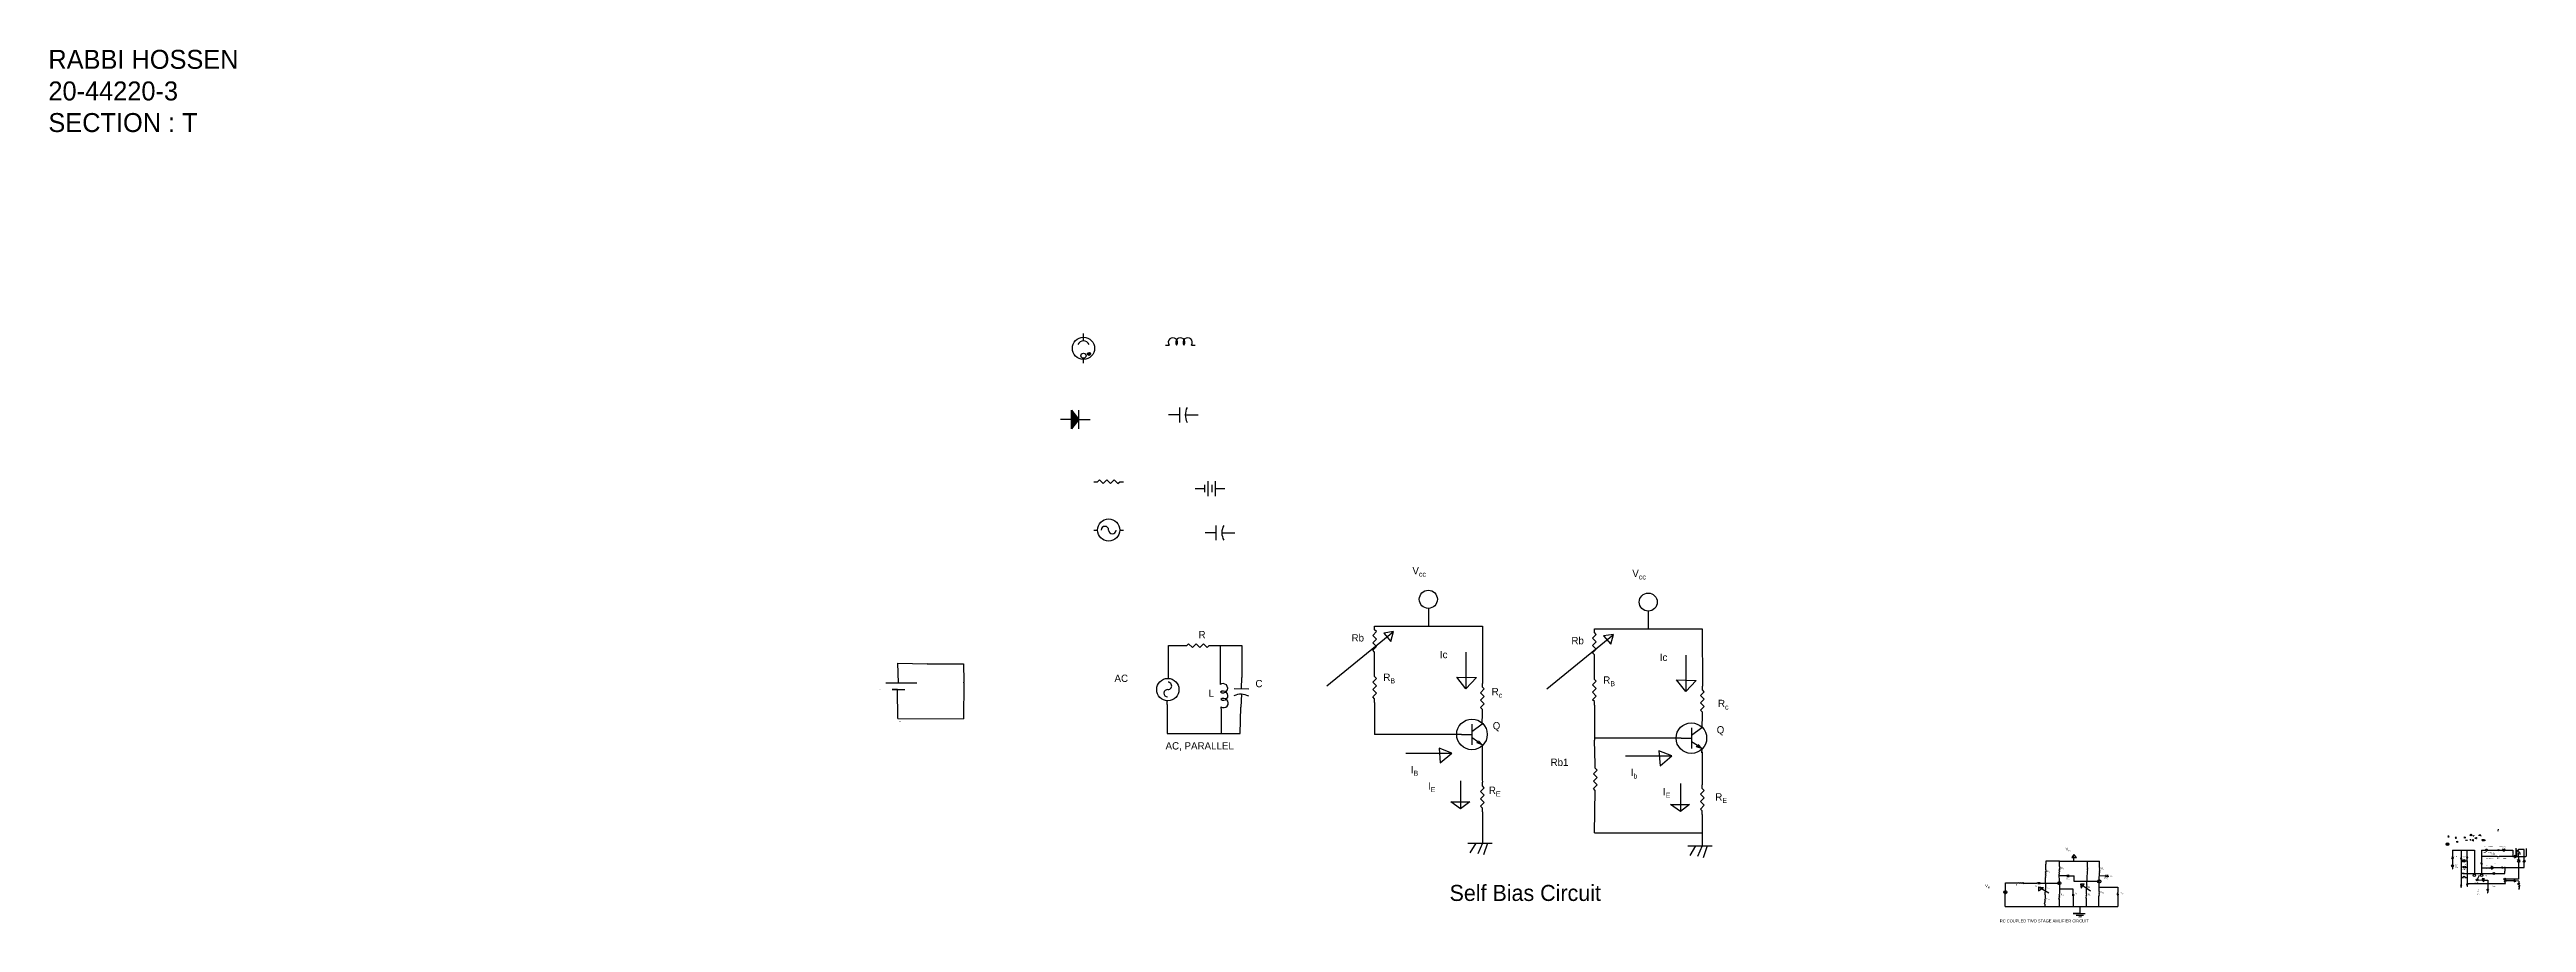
# Model space of a CAD drawing. Header units: inches. Extents: x 324 to 1173, y 713 to 1013.
import ezdxf

# ---------------------------------------------------------------- set-up
doc = ezdxf.new("R2010")
doc.units = ezdxf.units.IN
doc.linetypes.add('HIDDEN2', pattern=[4.7625, 3.175, -1.5875])

# ---------------------------------------------------------------- blocks, each defined once
blk = doc.blocks.new('Battery')
at = {"color": 7}
for p, q in [((0, 0), (0.125, 0)), ((0.125, 0.05), (0.125, -0.05)), ((0.175, -0.1), (0.175, 0.1)), ((0.225, 0.05), (0.225, -0.05)), ((0.275, -0.1), (0.275, 0.1)), ((0.275, 0), (0.4, 0))]:
    blk.add_line(p, q, dxfattribs=at)
blk = doc.blocks.new('Capacitor')
at = {"color": 7}
for p, q in [((0.15, 0), (0, 0)), ((0.15, -0.1), (0.15, 0.1)), ((0.225, 0), (0.4, 0))]:
    blk.add_line(p, q, dxfattribs=at)
blk.add_arc((0.4375, 0), 0.2125, 151.9275, 208.0725, dxfattribs=at)
blk = doc.blocks.new('Diode')
at = {"color": 7}
for p, q in [((0.15, 0), (0, 0)), ((0.15, 0.125), (0.25, 0)), ((0.15, -0.125), (0.15, 0.125)), ((0.25, 0), (0.15, -0.125)), ((0.25, -0.125), (0.25, 0.125)), ((0.25, 0), (0.4, 0))]:
    blk.add_line(p, q, dxfattribs=at)
blk.add_solid([(0.15, -0.125), (0.25, 0), (0.15, 0.125)], dxfattribs=at)
blk = doc.blocks.new('Lamp - Neon')
at = {"color": 7}
for p, q in [((0, 0.3), (0, 0.399999)), ((0, 0), (0, 0.065101))]:
    blk.add_line(p, q, dxfattribs=at)
for centre, radius in [((0, 0.2), 0.15), ((0, 0.1), 0.035), ((0.075001, 0.125), 0.02)]:
    blk.add_circle(centre, radius, dxfattribs=at)
blk.add_arc((0, 0.21875), 0.08125, 22.61987, 157.3801, dxfattribs=at)
for points in [[(0.062731, 0.14075), (0.055001, 0.125), (0.075001, 0.125)], [(0.062731, 0.14075), (0.056275, 0.132192), (0.055001, 0.125)], [(0.056275, 0.132192), (0.055537, 0.129796), (0.055001, 0.125)], [(0.055537, 0.129796), (0.055168, 0.127229), (0.055001, 0.125)], [(0.075001, 0.125), (0.055001, 0.125), (0.062731, 0.109249)], [(0.055001, 0.125), (0.056275, 0.117807), (0.062731, 0.109249)], [(0.055001, 0.125), (0.055537, 0.120204), (0.056275, 0.117807)], [(0.055001, 0.125), (0.055168, 0.122771), (0.055537, 0.120204)], [(0.062731, 0.14075), (0.059595, 0.137669), (0.056275, 0.132192)], [(0.059595, 0.137669), (0.05812, 0.135786), (0.056275, 0.132192)], [(0.05812, 0.135786), (0.057013, 0.133903), (0.056275, 0.132192)], [(0.056275, 0.117807), (0.059595, 0.11233), (0.062731, 0.109249)], [(0.056275, 0.117807), (0.05812, 0.114213), (0.059595, 0.11233)], [(0.056275, 0.117807), (0.057013, 0.116096), (0.05812, 0.114213)], [(0.062731, 0.14075), (0.061071, 0.139381), (0.059595, 0.137669)], [(0.059595, 0.11233), (0.061071, 0.110619), (0.062731, 0.109249)], [(0.062731, 0.14075), (0.075001, 0.125), (0.075001, 0.145)], [(0.075001, 0.145), (0.069371, 0.144173), (0.062731, 0.14075)], [(0.069371, 0.144173), (0.065682, 0.142462), (0.062731, 0.14075)], [(0.065682, 0.142462), (0.064022, 0.141777), (0.062731, 0.14075)], [(0.062731, 0.109249), (0.075001, 0.105), (0.075001, 0.125)], [(0.062731, 0.109249), (0.069371, 0.105826), (0.075001, 0.105)], [(0.062731, 0.109249), (0.065682, 0.107538), (0.069371, 0.105826)], [(0.062731, 0.109249), (0.064022, 0.108223), (0.065682, 0.107538)], [(0.069371, 0.144173), (0.067343, 0.143488), (0.065682, 0.142462)], [(0.065682, 0.107538), (0.067343, 0.106511), (0.069371, 0.105826)], [(0.075001, 0.145), (0.073429, 0.144858), (0.069371, 0.144173)], [(0.073429, 0.144858), (0.0714, 0.144687), (0.069371, 0.144173)], [(0.069371, 0.105826), (0.073429, 0.105142), (0.075001, 0.105)], [(0.069371, 0.105826), (0.0714, 0.105313), (0.073429, 0.105142)], [(0.08727, 0.14075), (0.075001, 0.145), (0.075001, 0.125)], [(0.08727, 0.14075), (0.08063, 0.144173), (0.075001, 0.145)], [(0.08063, 0.144173), (0.076572, 0.144858), (0.075001, 0.145)], [(0.075001, 0.125), (0.095, 0.125), (0.08727, 0.14075)], [(0.08727, 0.109249), (0.075001, 0.125), (0.075001, 0.105)], [(0.08727, 0.109249), (0.095, 0.125), (0.075001, 0.125)], [(0.075001, 0.105), (0.08063, 0.105826), (0.08727, 0.109249)], [(0.075001, 0.105), (0.076572, 0.105142), (0.08063, 0.105826)], [(0.08063, 0.144173), (0.078601, 0.144687), (0.076572, 0.144858)], [(0.076572, 0.105142), (0.078601, 0.105313), (0.08063, 0.105826)], [(0.08727, 0.14075), (0.084318, 0.142462), (0.08063, 0.144173)], [(0.084318, 0.142462), (0.082659, 0.143488), (0.08063, 0.144173)], [(0.08063, 0.105826), (0.084318, 0.107538), (0.08727, 0.109249)], [(0.08063, 0.105826), (0.082659, 0.106511), (0.084318, 0.107538)], [(0.08727, 0.14075), (0.085979, 0.141777), (0.084318, 0.142462)], [(0.084318, 0.107538), (0.085979, 0.108223), (0.08727, 0.109249)], [(0.095, 0.125), (0.093725, 0.132192), (0.08727, 0.14075)], [(0.093725, 0.132192), (0.090405, 0.137669), (0.08727, 0.14075)], [(0.090405, 0.137669), (0.08893, 0.139381), (0.08727, 0.14075)], [(0.08727, 0.109249), (0.093725, 0.117807), (0.095, 0.125)], [(0.08727, 0.109249), (0.090405, 0.11233), (0.093725, 0.117807)], [(0.08727, 0.109249), (0.08893, 0.110619), (0.090405, 0.11233)], [(0.093725, 0.132192), (0.091881, 0.135786), (0.090405, 0.137669)], [(0.090405, 0.11233), (0.091881, 0.114213), (0.093725, 0.117807)], [(0.093725, 0.132192), (0.092988, 0.133903), (0.091881, 0.135786)], [(0.091881, 0.114213), (0.092988, 0.116096), (0.093725, 0.117807)], [(0.095, 0.125), (0.094464, 0.129796), (0.093725, 0.132192)], [(0.093725, 0.117807), (0.094464, 0.120204), (0.095, 0.125)], [(0.095, 0.125), (0.094832, 0.127229), (0.094464, 0.129796)], [(0.094464, 0.120204), (0.094832, 0.122771), (0.095, 0.125)]]:
    blk.add_solid(points, dxfattribs=at)
blk = doc.blocks.new('Resistor')
at = {"color": 7}
blk.add_lwpolyline([(0, 0), (0.05, 0), (0.075, 0.025), (0.125, -0.025), (0.175, 0.025), (0.225, -0.025), (0.275, 0.025), (0.325, -0.025), (0.35, 0), (0.4, 0)], dxfattribs=at)
blk = doc.blocks.new('Inductor')
at = {"color": 7}
for p, q in [((0, 0), (0.05, 0)), ((0.35, 0), (0.4, 0))]:
    blk.add_line(p, q, dxfattribs=at)
for centre in [(0.1, 0.0375), (0.2, 0.0375), (0.3, 0.0375)]:
    blk.add_arc(centre, 0.0625, 323.1301, 216.8699, dxfattribs=at)
blk = doc.blocks.new('Generator - AC')
at = {"color": 7}
for p, q in [((0, 0), (0.05, 0)), ((0.35, 0), (0.4, 0))]:
    blk.add_line(p, q, dxfattribs=at)
blk.add_circle((0.2, 0), 0.15, dxfattribs=at)
for centre, start, end in [((0.15, 0), 0, 180), ((0.25, 0), 180, 0)]:
    blk.add_arc(centre, 0.05, start, end, dxfattribs=at)
blk = doc.blocks.new('Transistor - NPN')
at = {"color": 7}
for p, q in [((0, 0), (0.199999, 0)), ((0.199999, 0.2), (0.199999, -0.2)), ((0.399999, 0.2), (0.199999, 0.05)), ((0.316132, -0.145536), (0.201153, -0.069033)), ((0.302516, -0.166503), (0.316132, -0.145536)), ((0.399999, -0.2), (0.302516, -0.166503)), ((0.329748, -0.124569), (0.399999, -0.2))]:
    blk.add_line(p, q, dxfattribs=at)
blk.add_solid([(0.302516, -0.166503), (0.399999, -0.2), (0.329748, -0.124569)], dxfattribs=at)
blk = doc.blocks.new('Ground')
at = {"color": 7}
for p, q in [((-0.1, 0), (0.1, 0)), ((0.075, -0.05), (-0.075, -0.05)), ((-0.05, -0.1), (0.05, -0.1))]:
    blk.add_line(p, q, dxfattribs=at)
blk = doc.blocks.new('Lamp - Incandescent')
at = {"color": 7}
for p, q in [((0, 0), (0.075, 0)), ((0.325, 0), (0.4, 0))]:
    blk.add_line(p, q, dxfattribs=at)
blk.add_circle((0.2, 0), 0.15, dxfattribs=at)
for centre, radius, start, end in [((0.141667, 0.008333), 0.067185, 330.2551, 187.125), ((0.258088, 0.009558), 0.067591, 351.8699, 210.75)]:
    blk.add_arc(centre, radius, start, end, dxfattribs=at)
blk = doc.blocks.new('Switch - SPDT')
at = {"color": 7}
blk.add_line((0.024244, -0.003069), (0.27184, -0.078931), dxfattribs=at)
for centre in [(0, 0), (0.25, 0.1), (0.25, -0.1)]:
    blk.add_circle(centre, 0.025, dxfattribs=at)
blk = doc.blocks.new('Switch - SPST Open')
at = {"color": 7}
blk.add_line((0.027156, -0.00762), (0.264557, -0.092586), dxfattribs=at)
for centre in [(0, 0), (0.25, 0)]:
    blk.add_circle(centre, 0.025, dxfattribs=at)
blk = doc.blocks.new('Diode - Zener')
at = {"color": 7}
for p, q in [((0, 0), (0.15, 0)), ((0.15, 0.100001), (0.25, 0)), ((0.15, 0), (0.15, 0.100001)), ((0.25, 0), (0.15, -0.099999)), ((0.15, -0.099999), (0.15, 0)), ((0.2, 0.150001), (0.25, 0.100001)), ((0.25, 0.100001), (0.25, -0.099999)), ((0.25, 0), (0.4, 0)), ((0.25, -0.099999), (0.3, -0.149999))]:
    blk.add_line(p, q, dxfattribs=at)
blk.add_solid([(0.15, -0.099999), (0.25, 0), (0.15, 0.100001)], dxfattribs=at)

msp = doc.modelspace()

# ---------------------------------------------------------------- linework, layer by layer
for p, q in [((796.69, 821.09), (796.69, 815.01)), ((872.09, 820.13), (872.09, 814.06)), ((707.59, 798.33), (707.59, 808.33)), ((707.59, 808.33), (712.59, 808.33)), ((722.75, 808.33), (727.75, 808.33)), ((725.25, 808.33), (725.25, 796.21)), ((727.75, 808.33), (732.75, 808.33)), ((732.75, 808.33), (732.75, 797.37)), ((761.88, 794.49), (784.75, 813.12)), ((778.25, 815.01), (815.24, 815.01)), ((784.75, 813.12), (781.39, 812.58)), ((781.39, 812.58), (783.88, 809.77)), ((783.88, 809.77), (784.75, 813.12)), ((815.24, 815.01), (815.25, 795.36)), ((837.27, 793.53), (860.14, 812.17)), ((853.65, 814.06), (890.63, 814.06)), ((860.14, 812.17), (856.78, 811.63)), ((856.78, 811.63), (859.28, 808.81)), ((859.28, 808.81), (860.14, 812.17)), ((890.63, 814.06), (890.65, 794.4)), ((615.01, 795.55), (614.83, 802.27)), ((614.83, 802.27), (624.87, 802.05)), ((625.38, 802.05), (626.43, 802.05)), ((626.43, 802.05), (637.34, 802.1)), ((637.34, 802.1), (637.38, 796.04)), ((778.25, 798.98), (778.25, 804.85)), ((809.54, 806.02), (809.54, 793.54)), ((853.65, 798.02), (853.65, 803.9)), ((884.94, 805.06), (884.94, 792.58)), ((610.71, 795.54), (621.26, 795.58)), ((612.79, 793.32), (617.14, 793.33)), ((614.68, 793.32), (612.79, 793.32)), ((614.81, 783.29), (614.68, 793.32)), ((637.35, 795.54), (637.32, 783.24)), ((809.54, 793.54), (806.42, 797.53)), ((806.42, 797.53), (813.18, 797.35)), ((813.18, 797.35), (809.54, 793.54)), ((884.94, 792.58), (881.82, 796.57)), ((881.82, 796.57), (888.58, 796.4)), ((888.58, 796.4), (884.94, 792.58)), ((614.81, 783.29), (637.32, 783.24)), ((707.13, 788.18), (707.13, 778.18)), ((725.64, 786.06), (725.64, 778.18)), ((732.18, 778.18), (732.44, 787.21)), ((778.25, 788.82), (778.25, 777.88)), ((815.18, 781.42), (815.25, 785.2)), ((853.65, 787.86), (853.65, 775.95)), ((890.56, 780.49), (890.65, 784.24)), ((707.13, 778.18), (727.13, 778.18)), ((727.13, 778.18), (732.18, 778.18)), ((808.12, 777.88), (778.25, 777.88)), ((804.76, 771.49), (800.37, 773.19)), ((800.37, 773.19), (800.74, 768.08)), ((815.18, 774.35), (815.17, 772.83)), ((883.36, 776.61), (853.65, 776.61)), ((853.95, 767.56), (853.65, 775.95)), ((890.42, 773.08), (890.41, 771.56)), ((788.94, 771.49), (804.76, 771.49)), ((800.74, 768.08), (804.76, 771.49)), ((815.17, 772.83), (815.17, 762.45)), ((864.34, 770.53), (880.16, 770.53)), ((880.16, 770.53), (875.77, 772.23)), ((875.77, 772.23), (876.14, 767.13)), ((876.14, 767.13), (880.16, 770.53)), ((890.56, 771.88), (890.56, 761.5)), ((807.76, 762.01), (807.76, 752.41)), ((815.17, 762.45), (815.21, 761.51)), ((853.65, 744.18), (853.95, 758.67)), ((883.16, 761.05), (883.16, 751.45)), ((890.56, 761.5), (890.61, 760.56)), ((807.76, 752.41), (804.35, 754.78)), ((804.35, 754.78), (810.9, 754.78)), ((810.9, 754.78), (807.76, 752.41)), ((815.21, 751.35), (815.21, 741.78)), ((883.16, 751.45), (879.74, 753.82)), ((879.74, 753.82), (886.3, 753.82)), ((886.3, 753.82), (883.16, 751.45)), ((890.61, 750.4), (890.61, 740.83)), ((810.23, 740.59), (818.61, 740.59)), ((812.95, 740.59), (810.94, 737.33)), ((815.21, 740.59), (813.64, 736.94)), ((815.21, 741.78), (815.21, 740.59)), ((816.97, 740.59), (815.57, 736.55)), ((853.65, 744.18), (890.61, 744.18)), ((885.63, 739.63), (894.01, 739.63)), ((888.34, 739.63), (886.33, 736.37)), ((890.61, 739.63), (889.04, 735.99)), ((890.61, 740.83), (890.61, 739.63)), ((892.36, 739.63), (890.97, 735.6)), ((1013.16, 734.38), (1008.43, 734.38)), ((1008.43, 734.38), (1008.46, 733.45)), ((1008.46, 731.42), (1008.46, 733.45)), ((1013.16, 732.63), (1013.16, 734.38)), ((1013.16, 734.38), (1026.89, 734.38)), ((1018.07, 736.72), (1017.35, 735.68)), ((1017.35, 735.68), (1018.97, 735.68)), ((1018.07, 734.38), (1018.07, 736.72)), ((1018.97, 735.68), (1018.07, 736.72)), ((1022.5, 726.67), (1022.67, 730.78)), ((1022.75, 732.47), (1022.75, 734.38)), ((1026.75, 728.04), (1026.82, 730.54)), ((1026.89, 732.23), (1026.89, 734.38)), ((1147.89, 735.82), (1147.56, 735.68)), ((1147.87, 735.54), (1147.59, 735.25)), ((1147.59, 735.25), (1147.87, 735.54)), ((1147.87, 735.54), (1147.92, 733.31)), ((1147.87, 735.54), (1148.18, 735.3)), ((1147.89, 738.21), (1152.89, 738.21)), ((1147.89, 738.21), (1147.89, 735.82)), ((1147.89, 735.82), (1148.21, 735.7)), ((1147.92, 732.37), (1147.92, 731.99)), ((1150.85, 738.21), (1150.85, 735.65)), ((1150.85, 734.92), (1150.85, 734.15)), ((1150.85, 734.54), (1151.35, 734.53)), ((1150.85, 734.15), (1150.85, 732.65)), ((1150.85, 732.65), (1150.85, 731.47)), ((1151.27, 732.34), (1150.85, 732.34)), ((1150.85, 731.47), (1150.85, 728.82)), ((1152.08, 734.53), (1152.97, 734.53)), ((1152.73, 732.34), (1152.97, 732.34)), ((1152.89, 738.21), (1155.39, 738.21)), ((1152.97, 736.12), (1152.97, 738.21)), ((1152.97, 734.53), (1152.97, 735.39)), ((1152.97, 734.53), (1152.97, 732.34)), ((1152.97, 732.34), (1152.97, 730.28)), ((1155.38, 738.21), (1155.38, 730.01)), ((1157.89, 738.21), (1157.89, 734.04)), ((1157.89, 738.21), (1159.12, 738.21)), ((1163.26, 736.01), (1157.89, 736.01)), ((1157.89, 733.31), (1157.89, 730.01)), ((1157.89, 732.2), (1161.06, 732.2)), ((1159.12, 738.21), (1159.5, 738.67)), ((1159.12, 738.21), (1159.53, 737.72)), ((1159.53, 738.21), (1159.88, 738.57)), ((1159.53, 738.21), (1163.33, 738.21)), ((1159.53, 738.21), (1159.82, 737.86)), ((1161.06, 732.2), (1161.47, 732.73)), ((1161.47, 732.73), (1161.06, 732.2)), ((1161.06, 732.2), (1161.53, 731.63)), ((1161.52, 732.22), (1161.72, 732.58)), ((1161.72, 732.58), (1161.52, 732.22)), ((1161.52, 732.22), (1161.74, 731.85)), ((1161.52, 732.22), (1163.26, 732.22)), ((1163.89, 732.22), (1164.97, 732.22)), ((1168.6, 735.98), (1163.94, 735.98)), ((1164.06, 738.21), (1165.62, 738.21)), ((1164.97, 732.22), (1164.73, 732.4)), ((1164.73, 732.4), (1164.97, 732.22)), ((1164.97, 732.22), (1164.73, 731.99)), ((1165.11, 732.22), (1164.91, 732.52)), ((1164.91, 732.52), (1165.11, 732.22)), ((1165.11, 732.22), (1164.92, 731.9)), ((1165.62, 738.21), (1165.08, 738.5)), ((1165.08, 738.5), (1165.62, 738.21)), ((1165.11, 732.22), (1165.78, 732.22)), ((1165.62, 738.21), (1165.31, 737.8)), ((1165.92, 738.18), (1165.58, 738.64)), ((1165.58, 738.64), (1165.92, 738.18)), ((1165.92, 738.18), (1165.66, 737.84)), ((1165.66, 737.84), (1165.92, 738.18)), ((1165.78, 732.22), (1165.78, 731.03)), ((1165.78, 732.22), (1172.49, 732.22)), ((1165.79, 730.25), (1165.78, 731.03)), ((1165.92, 738.18), (1168.63, 738.18)), ((1168.6, 736.59), (1168.6, 735.98)), ((1168.6, 735.98), (1169.01, 735.98)), ((1168.63, 738.18), (1168.63, 737.27)), ((1169.01, 735.98), (1169.29, 736.49)), ((1169.29, 736.49), (1169.01, 735.98)), ((1169.01, 735.98), (1169.33, 735.51)), ((1169.44, 736), (1169.6, 736.39)), ((1169.6, 736.39), (1169.44, 736)), ((1169.44, 736), (1169.66, 735.63)), ((1169.66, 735.63), (1169.44, 736)), ((1169.44, 736), (1169.91, 736)), ((1169.91, 736), (1169.91, 738.33)), ((1170.57, 734), (1170.07, 734.47)), ((1170.07, 734.47), (1170.57, 734)), ((1170.51, 738.47), (1170.15, 737.88)), ((1170.15, 737.88), (1170.92, 737.49)), ((1170.57, 734.58), (1170.16, 734.99)), ((1170.16, 734.99), (1170.57, 734.58)), ((1172.51, 738.47), (1170.51, 738.47)), ((1170.57, 736), (1170.57, 737.32)), ((1170.57, 736), (1170.57, 734.58)), ((1170.57, 734.58), (1171.13, 734.94)), ((1170.57, 734), (1171.15, 734.44)), ((1170.57, 734), (1170.57, 728.27)), ((1170.92, 737.49), (1170.95, 736.66)), ((1172.49, 734.02), (1172.05, 734.37)), ((1172.51, 734.53), (1172.23, 734.82)), ((1172.23, 734.82), (1172.51, 734.53)), ((1172.49, 734.02), (1172.92, 734.39)), ((1172.92, 734.39), (1172.49, 734.02)), ((1172.49, 732.22), (1172.49, 734.02)), ((1172.51, 736.04), (1172.51, 738.47)), ((1172.51, 734.53), (1172.51, 736.04)), ((1172.51, 734.53), (1172.87, 734.83)), ((994.52, 718.9), (994.54, 723.09)), ((994.56, 724.44), (994.56, 727.02)), ((994.56, 727.02), (998.73, 727.02)), ((1001.33, 726.9), (1005.4, 726.9)), ((1009.49, 723.5), (1005.93, 725.5)), ((1005.93, 725.5), (1005.93, 724.31)), ((1007.69, 725.32), (1005.93, 725.5)), ((1005.93, 724.31), (1006.97, 724.91)), ((1006.85, 726.9), (1008.32, 726.9)), ((1006.97, 724.91), (1007.69, 725.32)), ((1008.21, 722.92), (1008.17, 722)), ((1008.21, 722.92), (1008.24, 723.83)), ((1008.32, 726.9), (1008.35, 728.82)), ((1008.32, 726.9), (1008.32, 725.52)), ((1008.32, 726.9), (1012.54, 726.9)), ((1015.33, 729.36), (1013.02, 729.36)), ((1013.08, 727.44), (1013.05, 730.03)), ((1013.08, 726.35), (1013.08, 723.52)), ((1017.8, 724.78), (1013.08, 724.79)), ((1016.78, 729.36), (1018.07, 729.36)), ((1017.8, 723.53), (1017.8, 724.78)), ((1017.8, 722.07), (1017.8, 718.9)), ((1018.07, 729.36), (1018.18, 729.36)), ((1018.18, 727.49), (1018.18, 729.36)), ((1026.2, 727.49), (1018.18, 727.49)), ((1021.62, 726.63), (1020.27, 726.52)), ((1023.72, 724.2), (1020.27, 726.52)), ((1020.27, 726.52), (1020.6, 725.17)), ((1020.6, 725.17), (1021.62, 726.63)), ((1022.38, 723.44), (1022.43, 724.98)), ((1026.61, 718.9), (1026.66, 722.39)), ((1026.73, 724.08), (1026.75, 726.95)), ((1026.74, 725.51), (1033.12, 725.51)), ((1028.64, 729.34), (1026.79, 729.4)), ((1033.11, 722.27), (1033.1, 718.9)), ((1033.12, 725.51), (1033.12, 723.72)), ((1151.37, 730.25), (1150.85, 730.25)), ((1151.48, 728.86), (1150.85, 728.86)), ((1150.85, 728.86), (1150.86, 726.43)), ((1152.1, 730.25), (1152.97, 730.25)), ((1152.3, 728.86), (1152.97, 728.86)), ((1152.97, 730.25), (1152.97, 726.76)), ((1152.97, 730.25), (1161.64, 730.25)), ((1152.97, 726.76), (1166.04, 726.76)), ((1157.05, 729.56), (1156.48, 728.34)), ((1156.63, 728), (1158.07, 727.89)), ((1158.07, 727.89), (1158.32, 728.6)), ((1158.32, 728.6), (1158.07, 727.89)), ((1158.07, 727.89), (1158.61, 727.38)), ((1158.48, 727.96), (1158.7, 728.52)), ((1158.7, 728.52), (1158.48, 727.96)), ((1158.48, 727.96), (1158.87, 727.55)), ((1158.87, 727.55), (1158.48, 727.96)), ((1158.48, 727.96), (1159.97, 727.96)), ((1159.97, 727.96), (1159.97, 724.96)), ((1159.97, 724.29), (1159.97, 723.76)), ((1162.38, 730.25), (1165.79, 730.25)), ((1166.04, 726.76), (1165.87, 727.44)), ((1165.95, 728), (1166.16, 727.5)), ((1170.57, 728.27), (1166.13, 728.27)), ((1169.09, 727.71), (1166.46, 727.71)), ((1169.09, 727.71), (1169.32, 727.99)), ((1169.32, 727.99), (1169.09, 727.71)), ((1169.09, 727.71), (1169.22, 727.39)), ((1169.22, 727.39), (1169.09, 727.71)), ((1169.28, 727.68), (1169.47, 727.92)), ((1169.47, 727.92), (1169.28, 727.68)), ((1170.61, 727.63), (1169.28, 727.68)), ((1169.28, 727.68), (1169.41, 727.38)), ((1170.58, 726.36), (1171.1, 725.83)), ((1170.61, 727.63), (1170.61, 726.94)), ((1170.7, 725.55), (1170.7, 725.04)), ((994.52, 718.9), (1008.05, 718.9)), ((1008.05, 719.4), (1008.05, 718.9)), ((1008.05, 718.9), (1012.97, 718.9)), ((1012.97, 721.08), (1012.97, 718.9)), ((1012.97, 718.9), (1017.8, 718.9)), ((1017.8, 718.9), (1022.39, 718.9)), ((1020.1, 716.44), (1017.85, 716.44)), ((1017.85, 716.44), (1021.94, 716.44)), ((1018.87, 715.87), (1021.3, 715.87)), ((1019.75, 715.4), (1020.67, 715.43)), ((1020.09, 718.9), (1020.1, 716.44)), ((1022.31, 721.75), (1022.31, 718.9)), ((1022.39, 718.9), (1026.61, 718.9)), ((1026.61, 718.9), (1033.1, 718.9))]:
    msp.add_line(p, q)
at = {"linetype": 'HIDDEN2'}
for p, q in [((1169.68, 736), (1169.68, 738.83)), ((1169.91, 736), (1173.25, 736)), ((1173.25, 736), (1173.25, 738.73))]:
    msp.add_line(p, q, dxfattribs=at)
for centre, radius in [((796.69, 824.19), 3.1), ((872.09, 823.23), 3.1), ((811.65, 777.88), 5.24), ((886.89, 776.61), 5.24), ((1146.14, 740.25), 0.457), ((1151.81, 734.53), 0.457), ((1162.06, 730.2), 0.325), ((1013.08, 726.9), 0.546), ((1026.75, 727.49), 0.546), ((1155.39, 729.59), 0.421), ((1156.32, 728), 0.313), ((1157.89, 729.59), 0.425), ((1165.84, 728.27), 0.293), ((1165.84, 727.56), 0.132), ((1166.36, 727.71), 0.0974), ((1170.58, 726.65), 0.284), ((1170.7, 725.7), 0.146)]:
    msp.add_circle(centre, radius)
msp.add_point((1165.78, 732.22))
msp.add_point((1165.78, 732.22))
msp.add_point((1165.78, 732.22))
msp.add_point((1165.78, 732.22))

# ---------------------------------------------------------------- block references
for name, p, xscale, yscale, zscale in [('Lamp - Neon', (678.43, 905.14), 25.40000000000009, 25.39999999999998, 25.4), ('Inductor', (706.55, 911.32), 25.40000000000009, 25.39999999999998, 25.4), ('Diode', (670.54, 885.81), 25.40000000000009, 25.39999999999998, 25.4), ('Capacitor', (707.63, 887.38), 25.40000000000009, 25.39999999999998, 25.4), ('Resistor', (681.98, 864.5), 25.40000000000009, 25.39999999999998, 25.4), ('Battery', (716.71, 862.14), 25.40000000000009, 25.39999999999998, 25.4), ('Generator - AC', (681.98, 847.93), 25.40000000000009, 25.39999999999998, 25.4), ('Capacitor', (720.18, 847), 25.40000000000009, 25.39999999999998, 25.4), ('Resistor', (712.59, 808.33), 25.40000000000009, 25.40000000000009, 25.4), ('Resistor', (624.87, 802.05), 1.269999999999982, 1.269999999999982, 1.27), ('Transistor - NPN', (808.12, 777.88), 17.66195578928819, 17.66195578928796, 17.66195578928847), ('Transistor - NPN', (883.36, 776.61), 17.66195578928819, 17.66195578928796, 17.66195578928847), ('Diode', (1151.75, 742.5), 1.829015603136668, 1.829015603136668, 1.82901560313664), ('Battery', (1152.35, 741.62), 1.581138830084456, 1.58113883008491, 1.581138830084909), ('Lamp - Incandescent', (1153.86, 743.38), 1.679408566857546, 1.679408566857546, 1.679408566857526), ('Ground', (1154.05, 741.86), 1.70571147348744, 1.70571147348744, 1.705711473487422), ('Diode - Zener', (1154.49, 741.63), 1.839115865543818, 1.839115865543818, 1.839115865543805), ('Switch - SPDT', (1155.6, 742.31), 1.799905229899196, 1.799905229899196, 1.799905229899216), ('Inductor', (1156.87, 743.16), 2.050092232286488, 2.050092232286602, 2.050092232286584), ('Capacitor', (1157.78, 741.63), 3.631763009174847, 3.631763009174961, 3.631763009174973), ('Ground', (1147.92, 731.99), 1.705711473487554, 1.70571147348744, 1.705711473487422), ('Capacitor', (1151.27, 732.34), 3.631763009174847, 3.631763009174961, 3.631763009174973), ('Diode', (1151.37, 730.25), 1.829015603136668, 1.829015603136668, 1.82901560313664), ('Diode - Zener', (1161.64, 730.25), 1.839115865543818, 1.839115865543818, 1.839115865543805), ('Battery', (1163.26, 732.22), 1.581138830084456, 1.58113883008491, 1.581138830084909), ('Capacitor', (1005.4, 726.9), 3.631763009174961, 3.631763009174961, 3.631763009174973), ('Transistor - NPN', (1012.54, 726.9), 2.13526921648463, 2.13526921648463, 2.135269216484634), ('Capacitor', (1015.33, 729.36), 3.631763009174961, 3.631763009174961, 3.631763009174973), ('Transistor - NPN', (1026.2, 727.49), 2.13526921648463, 2.13526921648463, 2.135269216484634), ('Capacitor', (1028.64, 729.34), 3.631763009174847, 3.631763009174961, 3.631763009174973), ('Ground', (1150.86, 725.7), 1.705711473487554, 1.70571147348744, 1.705711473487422), ('Inductor', (1151.48, 728.86), 2.050092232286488, 2.050092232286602, 2.050092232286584), ('Ground', (1152.97, 726.03), 1.705711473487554, 1.70571147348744, 1.705711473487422), ('Ground', (1159.97, 723.76), 1.705711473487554, 1.70571147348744, 1.705711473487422), ('Ground', (1170.7, 725.04), 1.705711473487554, 1.70571147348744, 1.705711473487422)]:
    msp.add_blockref(name, p, dxfattribs=dict(xscale=xscale, yscale=yscale, zscale=zscale))
for name, p, xscale, yscale, zscale, rotation in [('Resistor', (778.25, 804.85), 25.40000000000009, 25.40000000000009, 25.4, 90), ('Resistor', (853.65, 803.9), 25.40000000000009, 25.40000000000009, 25.4, 90), ('Generator - AC', (707.13, 788.18), 25.40000000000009, 25.40000000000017, 25.4, 87.40601280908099), ('Resistor', (778.25, 788.82), 25.40000000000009, 25.40000000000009, 25.4, 90), ('Resistor', (637.38, 796.04), 1.270000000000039, 1.269999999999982, 1.27, 267.3572417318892), ('Inductor', (725.25, 796.21), 25.40000000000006, 25.4000000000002, 25.4, 272.1696886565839), ('Capacitor', (732.75, 797.37), 25.40000000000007, 25.40000000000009, 25.4, 268.2360300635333), ('Resistor', (815.25, 785.2), 25.40000000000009, 25.40000000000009, 25.4, 90), ('Resistor', (853.65, 787.86), 25.40000000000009, 25.40000000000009, 25.4, 90), ('Resistor', (890.65, 784.24), 25.40000000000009, 25.40000000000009, 25.4, 90), ('Resistor', (853.95, 757.4), 25.40000000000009, 25.40000000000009, 25.4, 90), ('Resistor', (815.21, 751.35), 25.40000000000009, 25.40000000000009, 25.4, 90), ('Resistor', (890.61, 750.4), 25.40000000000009, 25.40000000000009, 25.4, 90), ('Diode', (1146.42, 740.25), 1.829015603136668, 1.829015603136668, 1.82901560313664, 180), ('Diode', (1146.52, 743.25), 1.829015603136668, 1.829015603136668, 1.82901560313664, 270), ('Diode', (1149.09, 742.03), 1.829015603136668, 1.829015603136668, 1.82901560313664, 90), ('Diode', (1149.84, 741.1), 1.829015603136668, 1.829015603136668, 1.82901560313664, 180), ('Resistor', (1163.51, 745.35), 1.700349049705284, 1.700349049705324, 1.700349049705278, 267.5051853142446), ('Resistor', (1008.46, 731.42), 6.50361602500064, 6.503616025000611, 6.503616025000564, 267.5051853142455), ('Resistor', (1013.16, 732.63), 6.50361602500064, 6.503616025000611, 6.503616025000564, 267.5051853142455), ('Resistor', (1022.67, 730.78), 4.229702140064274, 4.229702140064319, 4.229702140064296, 87.5051853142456), ('Resistor', (1026.89, 732.23), 4.229702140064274, 4.229702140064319, 4.229702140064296, 267.5051853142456), ('Generator - AC', (1147.92, 732.37), 2.345107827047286, 2.345107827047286, 2.345107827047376, 90), ('Diode', (1150.85, 735.66), 1.829015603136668, 1.829015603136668, 1.82901560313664, 270), ('Diode', (1152.08, 734.53), 1.829015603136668, 1.829015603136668, 1.82901560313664, 180), ('Diode', (1152.97, 735.39), 1.829015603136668, 1.829015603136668, 1.82901560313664, 90), ('Diode', (1157.89, 734.04), 1.829015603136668, 1.829015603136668, 1.82901560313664, 270), ('Resistor', (1163.26, 736.01), 1.700349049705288, 1.700349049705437, 1.700349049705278, 357.5051853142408), ('Diode', (1164.06, 738.21), 1.829015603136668, 1.829015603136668, 1.82901560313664, 180), ('Resistor', (1168.63, 737.27), 1.700349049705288, 1.700349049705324, 1.700349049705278, 267.5051853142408), ('Generator - AC', (994.56, 724.44), 3.372459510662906, 3.372459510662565, 3.372459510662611, 268.8612453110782), ('Resistor', (998.73, 727.02), 6.503616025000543, 6.503616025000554, 6.503616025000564, 357.3472564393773), ('Resistor', (1008.17, 722), 6.50361602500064, 6.503616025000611, 6.503616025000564, 267.5051853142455), ('Resistor', (1008.32, 725.52), 4.229702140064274, 4.229702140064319, 4.229702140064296, 267.5051853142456), ('Resistor', (1013.09, 723.68), 6.50361602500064, 6.503616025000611, 6.503616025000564, 267.5051853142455), ('Capacitor', (1017.8, 723.53), 3.631763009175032, 3.631763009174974, 3.631763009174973, 269.7923323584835), ('Resistor', (1022.31, 721.75), 4.229702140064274, 4.229702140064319, 4.229702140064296, 87.5051853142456), ('Resistor', (1022.43, 724.98), 4.229702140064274, 4.229702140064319, 4.229702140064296, 87.5051853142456), ('Resistor', (1026.73, 724.08), 4.229702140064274, 4.229702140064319, 4.229702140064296, 267.5051853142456), ('Capacitor', (1033.12, 723.72), 3.631763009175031, 3.631763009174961, 3.631763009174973, 269.7923323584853), ('Diode', (1150.86, 725.7), 1.829015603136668, 1.829015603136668, 1.82901560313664, 90), ('Diode', (1152.97, 726.76), 1.829015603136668, 1.829015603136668, 1.82901560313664, 270), ('Lamp - Incandescent', (1159.97, 724.29), 1.679408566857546, 1.679408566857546, 1.679408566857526, 90)]:
    msp.add_blockref(name, p, dxfattribs=dict(xscale=xscale, yscale=yscale, zscale=zscale, rotation=rotation))
msp.add_blockref('Switch - SPST Open', (1154.93, 743.15))

# ---------------------------------------------------------------- texts
at = {"color": 3, "linetype": 'HIDDEN2', "insert": (323.49, 1012.53), "char_height": 6.5, "width": 666.2707, "attachment_point": 1}
msp.add_mtext('RABBI HOSSEN^J20-44220-3^JSECTION : T', dxfattribs=at)
at = {"attachment_point": 1}
for s, insert, char_height, width in [('\\A1;V{\\H0.7x;\\S^ cc;}', (791.24, 835.29), 2.5, 11.7412), ('\\A1;V{\\H0.7x;\\S^ cc;}', (866.64, 834.34), 2.5, 11.7412), ('R', (717.89, 813.32), 2.5, 19.5271), ('Rb', (770.35, 812.23), 2.5, 6.3676), ('Rb', (845.75, 811.28), 2.5, 6.3676), ('R1', (624.93, 802.38), 0.125, 3.8995), ('\\A1;R{\\H0.7x;\\S^ B;}', (781.27, 798.72), 2.5, 8.3281), ('Ic', (800.66, 806.5), 2.5, 7.3724), ('Ic', (876.06, 805.54), 2.5, 7.3724), ('10V DC', (608.49, 793.42), 0.125, 6.638), ('R2', (637.5, 795.91), 0.125, 1.8691), ('AC', (689.07, 798.37), 2.5, 12.4016), ('L', (721.35, 793.26), 2.5, 7.2951), ('C', (737.4, 796.54), 2.5, 12.7664), ('\\A1;R{\\H0.7x;\\S^ c;}', (818.41, 793.81), 2.5, 9.6933), ('\\A1;R{\\H0.7x;\\S^ B;}', (856.67, 797.76), 2.5, 8.3281), ('AC, SERIES', (615.07, 782.42), 0.125, 22.184), ('Q', (818.77, 782.11), 2.5, 9.4203), ('\\A1;R{\\H0.7x;\\S^ c;}', (896.03, 789.74), 2.5, 9.6933), ('AC, PARALLEL', (706.58, 775.21), 2.5, 29.9098), ('Q', (895.58, 780.71), 2.5, 9.4203), ('\\A1;\\pi-7.5,l7.5,t7.5;I{\\H0.7x;\\S^ B;}', (790.69, 767.06), 2.5, 11.6048), ('Rb1', (838.6, 769.57), 2.5, 13.3836), ('\\A1;\\pi-7.5,l7.5,t7.5;I{\\H0.7x;\\S^ b;}', (866.09, 766.1), 2.5, 11.6048), ('\\A1;R{\\H0.7x;\\S^ E;}', (817.45, 759.96), 2.5, 10.9221), ('\\A1;R{\\H0.7x;\\S^ E;}', (895.08, 757.71), 2.5, 10.9221), ('\\A1;V{\\H0.7x;\\S^ cc;}', (1015.19, 739.1), 1, 5.9823), ('^J         LED 1.7V@20mA                  Charger Jack^J^J^J^J      Lt Blue        Long + Blue^J                              100 ohm^J^J^J                  22 ohm 1/4W          RED           Green^J^J^J^J    D1                              Lt Green^J                Red     Yellow^J ^J                  6V   NiCd^J^J^J^J^J              15V^J^J^J^J^J                                     white^J                                      ^J                                     Switch', (1157.4, 740.03), 0.3, 17.7231), ('\\A1;R{\\H0.7x;\\S^ 11;}', (1008.94, 731.16), 0.5, 2.219), ('\\A1;R{\\H0.7x;\\S^ c1;}', (1013.73, 732.31), 0.5, 1.5273), ('\\A1;R{\\H0.7x;\\S^ c2;}', (1027.56, 732.17), 0.5, 1.6642), ('Mrn Bl', (1148.21, 736.18), 0.3, 2.2957), ('6V^J3W', (1148.69, 733.37), 0.5, 1.4394), ('12V', (1151.17, 736.22), 0.5, 1.5676), ('+  16v', (1151.23, 731.73), 0.3, 1.6877), ('330UF', (1151.3, 733.49), 0.3, 1.4095), ('\\pt16.5;Self Bias Circuit ', (803.97, 726.29), 5.5, 158.8364), ('\\A1;V{\\H0.7x;\\S^ in;}', (987.63, 726.46), 1, 5.7612), ('\\A1;C{\\H0.7x;\\S^ 1;}', (1004.79, 726.12), 0.5, 2.0172), ('\\A1;R{\\H0.7x;\\S^ 12;}', (1008.75, 725.51), 0.5, 1.7791), ('\\A1;R{\\H0.7x;\\S^ e1;}', (1013.58, 723.24), 0.5, 1.8156), ('\\A1;C{\\H0.7x;\\S^ 10;}', (1015.54, 728.65), 0.5, 1.6426), ('\\A1;c{\\H0.7x;\\S^ e;}', (1018.45, 723.76), 0.5, 1.9596), ('\\A1;R{\\H0.7x;\\S^ 22;}\\P\\P\\PR{\\H0.7x;\\S^ 22;}', (1022.98, 725.77), 0.5, 2.219), ('\\A1;R{\\H0.7x;\\S^ e2;}', (1027.22, 724.12), 0.5, 1.3514), ('\\A1;C{\\H0.7x;\\S^ 20;}', (1028.47, 728.84), 0.5, 1.929), ('\\A1;v{\\H0.7x;\\S^ 0;}', (1030.6, 729.64), 0.5, 0.8517), ('\\A1;C{\\H0.7x;\\S^ e2;}', (1034.01, 723.72), 0.5, 1.875), ('330 Ohm', (1150.98, 728.65), 0.2, 1.8172), ('+  5V', (1150.98, 729.55), 0.3, 1.8682), (' \\P\\P     orange^J^J^J^J^J             6V^J             3W^J^J          Yellow', (1154.86, 728.31), 0.3, 6.2069), ('RC COUPLED TWO STAGE AMLIFIER CIRCUIT', (992.66, 714.44), 1, 43.6928), ('\\A1;R{\\H0.7x;\\S^ 12;}', (1008.68, 721.83), 0.5, 1.6426)]:
    msp.add_mtext(s, dxfattribs=dict(at, insert=insert, char_height=char_height, width=width))
at = {"linetype": 'HIDDEN2', "attachment_point": 1}
for s, insert, char_height, width in [('\\A1;I{\\H0.7x;\\S^ E;}', (796.58, 761.44), 2.5, 8.8697), ('\\A1;I{\\H0.7x;\\S^ E;}', (877.12, 759.49), 2.5, 8.8697), ('\\A1;R{\\H0.7x;\\S^ 1;}', (998.15, 726.55), 0.5, 3.7124)]:
    msp.add_mtext(s, dxfattribs=dict(at, insert=insert, char_height=char_height, width=width))

doc.saveas('drawing.dxf')
